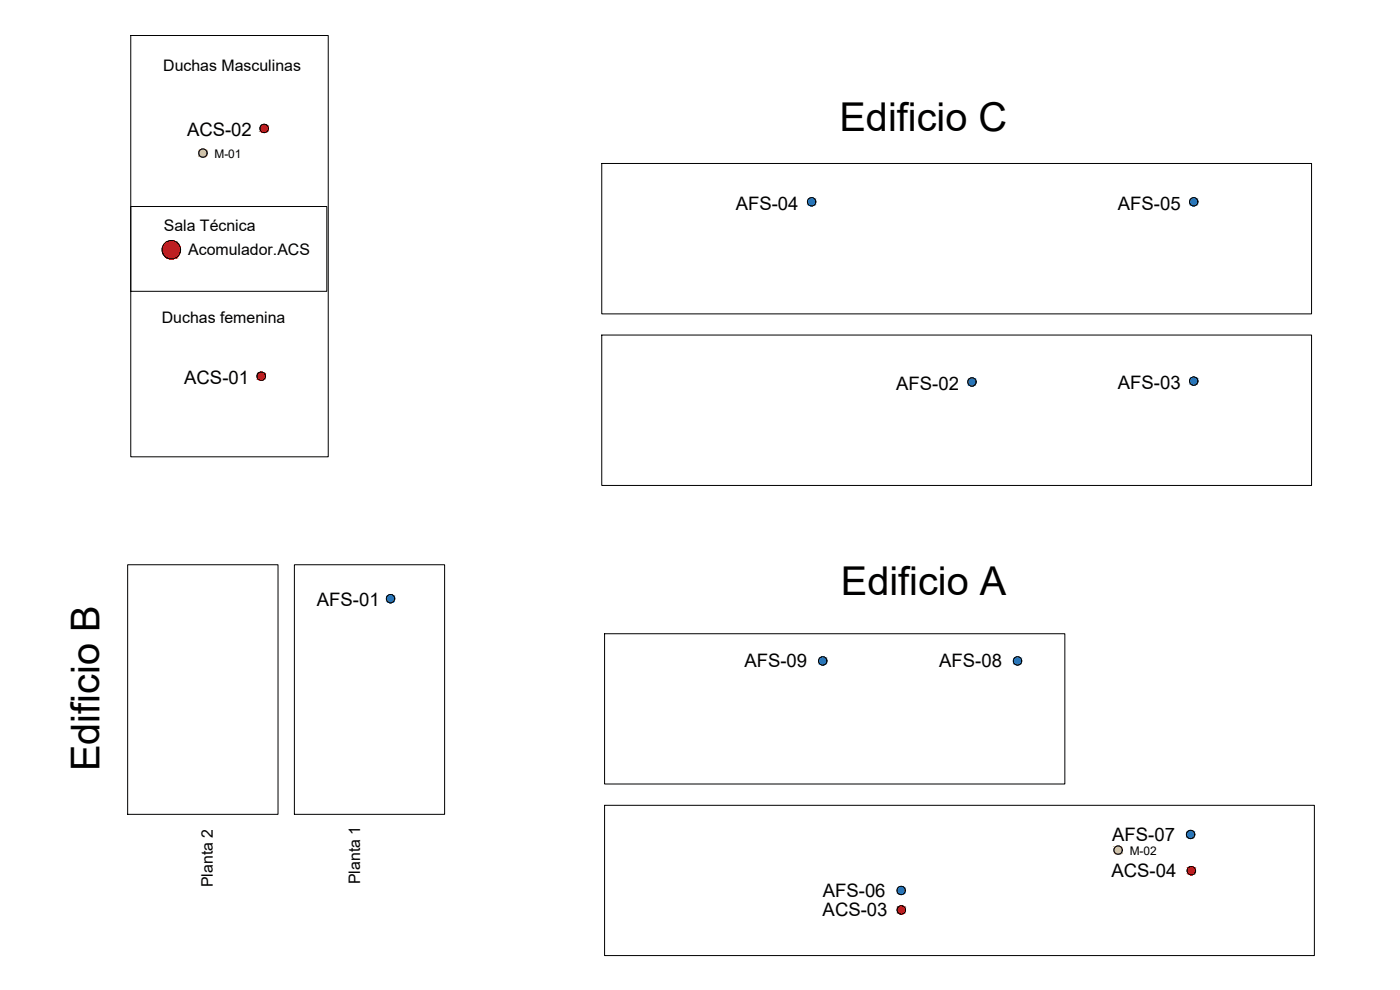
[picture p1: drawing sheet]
<svg xmlns="http://www.w3.org/2000/svg" width="420mm" height="297mm" viewBox="0 0 420 297" stroke-linecap="round" stroke-linejoin="round" font-family="sans-serif">
<defs><g id="words">
<g font-size="11.9">
<text x="251.9" y="39.4">Edificio C</text>
<text x="252.3" y="178.5">Edificio A</text>
<text x="29.8" y="231.5" transform="rotate(-90 29.8 231.5)">Edificio B</text>
</g>
<g font-size="5.6">
<text x="56.1" y="40.9">ACS-02</text>
<text x="220.8" y="62.9">AFS-04</text>
<text x="335.5" y="62.9">AFS-05</text>
<text x="55.3" y="115.2">ACS-01</text>
<text x="268.9" y="117">AFS-02</text>
<text x="335.5" y="116.7">AFS-03</text>
<text x="95.1" y="181.9">AFS-01</text>
<text x="223.4" y="200.1">AFS-09</text>
<text x="281.9" y="200.1">AFS-08</text>
<text x="333.8" y="252.3">AFS-07</text>
<text x="333.6" y="263.2">ACS-04</text>
<text x="246.9" y="269.1">AFS-06</text>
<text x="246.9" y="275">ACS-03</text>
</g>
<g font-size="4.8">
<text x="49" y="21.3">Duchas Masculinas</text>
<text x="49.1" y="69.3">Sala Técnica</text>
<text x="56.5" y="76.7">Acomulador.ACS</text>
<text x="48.6" y="96.9">Duchas femenina</text>
<text x="63.9" y="266.2" transform="rotate(-90 63.9 266.2)">Planta 2</text>
<text x="108.1" y="265.3" transform="rotate(-90 108.1 265.3)">Planta 1</text>
</g>
<g font-size="3.6">
<text x="64.3" y="47.4">M-01</text>
<text x="339" y="256.5">M-02</text>
</g>
</g></defs>
<!-- layer: 0 -->
<g fill="none" stroke="#000" stroke-width=".3">
<path d="M39.2 10.7h59.3v126.4h-59.3zM180.6 49.1h213v45.1h-213zM39.2 62h58.9v25.4h-58.9zM180.6 100.5h213v45.2h-213zM38.3 169.4h45.1v74.9h-45.1zM88.3 169.4h45.1v74.9h-45.1zM181.4 190.1h138.2v45.1h-138.2zM181.4 241.6h213.1v45.1h-213.1z"/>
<circle cx="79.3" cy="38.5" r="1.25"/>
<circle cx="60.9" cy="45.9" r="1.25"/>
<circle cx="51.4" cy="74.9" r="2.77"/>
<circle cx="243.6" cy="60.5" r="1.25"/>
<circle cx="358.2" cy="60.5" r="1.25"/>
<circle cx="78.4" cy="112.9" r="1.25"/>
<circle cx="291.7" cy="114.6" r="1.25"/>
<circle cx="358.2" cy="114.3" r="1.25"/>
<circle cx="117.2" cy="179.6" r="1.25"/>
<circle cx="246.9" cy="198.3" r="1.25"/>
<circle cx="305.4" cy="198.3" r="1.25"/>
<circle cx="335.6" cy="255.1" r="1.25"/>
<circle cx="357.3" cy="250.4" r="1.25"/>
<circle cx="270.4" cy="267.2" r="1.25"/>
<circle cx="270.5" cy="273" r="1.25"/>
<circle cx="357.5" cy="261.2" r="1.25"/>
</g>
<g fill="#2776bb" stroke="#2776bb" stroke-width=".3">
<path d="M117.1 178.4l.5 .1zM116.9 178.5h.7z"/>
<path d="M116.9 178.5h.9zM116.7 178.5h1.1z"/>
<path d="M116.7 178.5l1.3 .2zM116.5 178.7h1.5z"/>
<path d="M116.5 178.7l1.7 .1zM116.5 178.7l1.7 .1h-1.9z"/>
<path d="M116.3 178.8l2 .2-.1-.2zM116.3 178.8l2 .2h-2.1z"/>
<path d="M116.2 179l2.2 .2-.1-.2zM116.2 179l2.2 .2h-2.3z"/>
<path d="M116.1 179.2l2.3 .2v-.2zM116.1 179.2l2.3 .2h-2.4z"/>
<path d="M116 179.4l2.4 .2v-.2zM116 179.4l2.4 .2h-2.4z"/>
<path d="M116 179.6l2.4 .3v-.3zM116 179.6l2.4 .3h-2.4z"/>
<path d="M116 179.9l2.4 .2v-.2zM116 179.9l2.4 .2h-2.3z"/>
<path d="M116.1 180.1l2.2 .2 .1-.2zM116.1 180.1l2.2 .2h-2.1z"/>
<path d="M116.2 180.3l2 .2 .1-.2zM116.2 180.3l2 .2h-1.9z"/>
<path d="M116.3 180.5l1.7 .1 .2-.1zM116.3 180.5l1.7 .1h-1.5z"/>
<path d="M116.5 180.6h1.5zM116.5 180.6l1.3 .1z"/>
<path d="M116.7 180.7h1.1zM116.7 180.7l.9 .1z"/>
<path d="M116.9 180.8h.7zM116.9 180.8l.4 .1z"/>
<path d="M358.1 59.3l.5 .1zM357.9 59.4h.7z"/>
<path d="M357.9 59.4l.9 .1zM357.7 59.5h1.1z"/>
<path d="M357.7 59.5l1.3 .1zM357.5 59.6h1.5z"/>
<path d="M357.5 59.6l1.7 .2-.2-.2zM357.5 59.6l1.7 .2h-1.8z"/>
<path d="M357.4 59.8l1.9 .1-.1-.1zM357.4 59.8l1.9 .1h-2.1z"/>
<path d="M357.2 59.9l2.2 .2-.1-.2zM357.2 59.9l2.2 .2h-2.3z"/>
<path d="M357.1 60.1l2.4 .3-.1-.3zM357.1 60.1l2.4 .3h-2.4z"/>
<path d="M357.1 60.4l2.4 .2v-.2zM357.1 60.4l2.4 .2h-2.5z"/>
<path d="M357 60.6l2.5 .2v-.2zM357 60.6l2.5 .2h-2.4z"/>
<path d="M357.1 60.8l2.3 .2 .1-.2zM357.1 60.8l2.3 .2h-2.3z"/>
<path d="M357.1 61l2.2 .2 .1-.2zM357.1 61l2.2 .2h-2.1z"/>
<path d="M357.2 61.2l2 .2 .1-.2zM357.2 61.2l2 .2h-1.8z"/>
<path d="M357.4 61.4l1.6 .2 .2-.2zM357.4 61.4l1.6 .2h-1.5z"/>
<path d="M357.5 61.6h1.5zM357.5 61.6l1.3 .1z"/>
<path d="M357.7 61.7h1.1zM357.7 61.7l.9 .1z"/>
<path d="M357.9 61.8h.7zM357.9 61.8h.5z"/>
<path d="M305.3 197.1h.4zM305.1 197.1h.6z"/>
<path d="M305.1 197.1l.8 .1zM304.8 197.2h1.1z"/>
<path d="M304.8 197.2l1.3 .1zM304.6 197.3h1.5z"/>
<path d="M304.6 197.3l1.7 .2-.2-.2zM304.6 197.3l1.7 .2h-1.8z"/>
<path d="M304.5 197.5l1.9 .2-.1-.2zM304.5 197.5l1.9 .2h-2.1z"/>
<path d="M304.3 197.7l2.2 .2-.1-.2zM304.3 197.7l2.2 .2h-2.3z"/>
<path d="M304.2 197.9l2.4 .2-.1-.2zM304.2 197.9l2.4 .2h-2.4z"/>
<path d="M304.2 198.1l2.4 .2v-.2zM304.2 198.1l2.4 .2h-2.5z"/>
<path d="M304.1 198.3l2.5 .3v-.3zM304.1 198.3l2.5 .3h-2.4z"/>
<path d="M304.2 198.6l2.3 .2 .1-.2zM304.2 198.6l2.3 .2h-2.3z"/>
<path d="M304.2 198.8l2.2 .2 .1-.2zM304.2 198.8l2.2 .2h-2.1z"/>
<path d="M304.3 199l2 .2 .1-.2zM304.3 199l2 .2h-1.8z"/>
<path d="M304.5 199.2h1.8zM304.5 199.2l1.6 .1z"/>
<path d="M304.6 199.3h1.5zM304.6 199.3l1.3 .1z"/>
<path d="M304.8 199.4h1.1zM304.8 199.4l.9 .1z"/>
<path d="M305.1 199.5h.6zM305.1 199.5h.4z"/>
<path d="M358.1 113.1l.5 .1zM357.9 113.2h.7z"/>
<path d="M357.9 113.2l.9 .1zM357.7 113.3h1.1z"/>
<path d="M357.7 113.3l1.3 .1zM357.5 113.4h1.5z"/>
<path d="M357.5 113.4l1.7 .1-.2-.1zM357.4 113.5l.1-.1 1.7 .1z"/>
<path d="M357.4 113.5l1.9 .2-.1-.2zM357.4 113.5l1.9 .2h-2.1z"/>
<path d="M357.2 113.7l2.2 .2-.1-.2zM357.2 113.7l2.2 .2h-2.3z"/>
<path d="M357.1 113.9l2.4 .2-.1-.2zM357.1 113.9l2.4 .2h-2.4z"/>
<path d="M357.1 114.1l2.4 .3v-.3zM357.1 114.1l2.4 .3h-2.5z"/>
<path d="M357 114.4l2.5 .2v-.2zM357 114.4l2.5 .2h-2.4z"/>
<path d="M357.1 114.6l2.3 .2 .1-.2zM357.1 114.6l2.3 .2h-2.3z"/>
<path d="M357.1 114.8l2.2 .2 .1-.2zM357.1 114.8l2.2 .2h-2.1z"/>
<path d="M357.2 115l2 .2 .1-.2zM357.2 115l2 .2h-1.8z"/>
<path d="M357.4 115.2l1.6 .1 .2-.1zM357.4 115.2l1.6 .1h-1.5z"/>
<path d="M357.5 115.3h1.5zM357.5 115.3l1.3 .2z"/>
<path d="M357.7 115.5h1.1zM357.7 115.5l.9 .1z"/>
<path d="M357.9 115.6h.7zM357.9 115.6h.5z"/>
<path d="M243.5 59.3l.4 .1zM243.2 59.4h.7z"/>
<path d="M243.2 59.4l.9 .1zM243 59.5h1.1z"/>
<path d="M243 59.5l1.3 .1zM242.9 59.6h1.4z"/>
<path d="M242.9 59.6l1.6 .2-.2-.2zM242.9 59.6l1.6 .2h-1.8z"/>
<path d="M242.7 59.8l1.9 .1-.1-.1zM242.7 59.8l1.9 .1h-2z"/>
<path d="M242.6 59.9l2.1 .2-.1-.2zM242.6 59.9l2.1 .2h-2.3z"/>
<path d="M242.4 60.1l2.4 .3-.1-.3zM242.4 60.1l2.4 .3h-2.4z"/>
<path d="M242.4 60.4l2.4 .2v-.2zM242.4 60.4l2.4 .2h-2.4z"/>
<path d="M242.4 60.6l2.4 .2v-.2zM242.4 60.6l2.4 .2h-2.4z"/>
<path d="M242.4 60.8l2.3 .2 .1-.2zM242.4 60.8l2.3 .2h-2.3z"/>
<path d="M242.4 61l2.2 .2 .1-.2zM242.4 61l2.2 .2h-2z"/>
<path d="M242.6 61.2l1.9 .2 .1-.2zM242.6 61.2l1.9 .2h-1.8z"/>
<path d="M242.7 61.4l1.6 .2 .2-.2zM242.7 61.4l1.6 .2h-1.4z"/>
<path d="M242.9 61.6h1.4zM242.9 61.6l1.2 .1z"/>
<path d="M243 61.7h1.1zM243 61.7l.9 .1z"/>
<path d="M243.2 61.8h.7zM243.2 61.8h.5z"/>
<path d="M291.6 113.4h.5zM291.4 113.4h.7z"/>
<path d="M291.4 113.4l.9 .1zM291.2 113.5h1.1z"/>
<path d="M291.2 113.5l1.2 .2zM291 113.7h1.4z"/>
<path d="M291 113.7l1.6 .1zM290.8 113.8h1.8z"/>
<path d="M290.8 113.8l1.9 .1-.1-.1zM290.8 113.8l1.9 .1h-2z"/>
<path d="M290.7 113.9l2.2 .3-.2-.3zM290.7 113.9l2.2 .3h-2.3z"/>
<path d="M290.6 114.2l2.3 .2v-.2zM290.6 114.2l2.3 .2h-2.4z"/>
<path d="M290.5 114.4l2.4 .2v-.2zM290.5 114.4l2.4 .2h-2.4z"/>
<path d="M290.5 114.6l2.4 .2v-.2zM290.5 114.6l2.4 .2h-2.4z"/>
<path d="M290.5 114.8l2.4 .2v-.2zM290.5 114.8l2.4 .2h-2.3z"/>
<path d="M290.6 115l2.1 .3 .2-.3zM290.6 115l2.1 .3h-2z"/>
<path d="M290.7 115.3l1.9 .1 .1-.1zM290.7 115.3l1.9 .1h-1.8z"/>
<path d="M290.8 115.4l1.6 .2 .2-.2zM290.8 115.4l1.6 .2h-1.4z"/>
<path d="M291 115.6h1.4zM291 115.6l1.3 .1z"/>
<path d="M291.2 115.7h1.1zM291.2 115.7l.9 .1z"/>
<path d="M291.4 115.8h.7zM291.4 115.8l.4 .1z"/>
<path d="M78.3 111.7h.4zM78.1 111.7h.6z"/>
<path d="M78.1 111.7l.9 .1zM77.9 111.8h1.1z"/>
<path d="M77.9 111.8l1.3 .1zM77.6 111.9h1.6z"/>
<path d="M77.6 111.9l1.7 .1zM77.5 112h1.8z"/>
<path d="M77.5 112l2 .2-.2-.2zM77.5 112l2 .2h-2.2z"/>
<path d="M77.3 112.2l2.2 .2v-.2zM77.3 112.2l2.2 .2h-2.2z"/>
<path d="M77.3 112.4l2.3 .2-.1-.2zM77.3 112.4l2.3 .2h-2.4z"/>
<path d="M77.2 112.6l2.4 .3v-.3zM77.2 112.6l2.4 .3h-2.4z"/>
<path d="M77.2 112.9l2.4 .2v-.2zM77.2 112.9l2.4 .2h-2.4z"/>
<path d="M77.2 113.1l2.3 .2 .1-.2zM77.2 113.1l2.3 .2h-2.2z"/>
<path d="M77.3 113.3l2.2 .2v-.2zM77.3 113.3l2.2 .2h-2.2z"/>
<path d="M77.3 113.5l2 .2 .2-.2zM77.3 113.5l2 .2h-1.8z"/>
<path d="M77.5 113.7l1.7 .2 .1-.2zM77.5 113.7l1.7 .2h-1.6z"/>
<path d="M77.6 113.9h1.6zM77.6 113.9l1.4 .1z"/>
<path d="M77.9 114h1.1zM77.9 114l.8 .1z"/>
<path d="M78.1 114.1h.6zM78.1 114.1h.4z"/>
<path d="M79.2 37.3l.4 .1zM79 37.4h.6z"/>
<path d="M79 37.4l.8 .1zM78.7 37.5h1.1z"/>
<path d="M78.7 37.5l1.3 .1zM78.5 37.6h1.5z"/>
<path d="M78.5 37.6l1.7 .1-.2-.1zM78.5 37.6l1.7 .1h-1.8z"/>
<path d="M78.4 37.7l1.9 .2-.1-.2zM78.4 37.7l1.9 .2h-2.1z"/>
<path d="M78.2 37.9l2.2 .2-.1-.2zM78.2 37.9l2.2 .2h-2.3z"/>
<path d="M78.1 38.1l2.4 .2-.1-.2zM78.1 38.1l2.4 .2h-2.4z"/>
<path d="M78.1 38.3l2.4 .3v-.3zM78.1 38.3l2.4 .3h-2.4z"/>
<path d="M78.1 38.6l2.4 .2v-.2zM78.1 38.6l2.4 .2h-2.4z"/>
<path d="M78.1 38.8l2.3 .2 .1-.2zM78.1 38.8l2.3 .2h-2.3z"/>
<path d="M78.1 39l2.2 .2 .1-.2zM78.1 39l2.2 .2h-2.1z"/>
<path d="M78.2 39.2l2 .2 .1-.2zM78.2 39.2l2 .2h-1.8z"/>
<path d="M78.4 39.4l1.6 .2 .2-.2zM78.4 39.4l1.6 .2h-1.5z"/>
<path d="M78.5 39.6h1.5zM78.5 39.6l1.3 .1z"/>
<path d="M78.7 39.7h1.1zM78.7 39.7h.9z"/>
<path d="M79 39.7h.6zM79 39.7l.4 .1z"/>
<path d="M357.4 260l.5 .1zM357.2 260.1h.7z"/>
<path d="M357.2 260.1l.9 .1zM357 260.2h1.1z"/>
<path d="M357 260.2l1.3 .1zM356.8 260.3h1.5z"/>
<path d="M356.8 260.3l1.6 .1-.1-.1zM356.8 260.3l1.6 .1h-1.8z"/>
<path d="M356.6 260.4l2 .2-.2-.2zM356.6 260.4l2 .2h-2.1z"/>
<path d="M356.5 260.6l2.2 .2-.1-.2zM356.5 260.6l2.2 .2h-2.3z"/>
<path d="M356.4 260.8l2.4 .2-.1-.2zM356.4 260.8l2.4 .2h-2.5z"/>
<path d="M356.3 261l2.5 .3v-.3zM356.3 261l2.5 .3h-2.5z"/>
<path d="M356.3 261.3l2.5 .2v-.2zM356.3 261.3l2.5 .2h-2.5z"/>
<path d="M356.3 261.5l2.4 .2 .1-.2zM356.3 261.5l2.4 .2h-2.3z"/>
<path d="M356.4 261.7l2.2 .2 .1-.2zM356.4 261.7l2.2 .2h-2.1z"/>
<path d="M356.5 261.9l1.9 .2 .2-.2zM356.5 261.9l1.9 .2h-1.8z"/>
<path d="M356.6 262.1l1.7 .1 .1-.1zM356.6 262.1l1.7 .1h-1.5z"/>
<path d="M356.8 262.2h1.5zM356.8 262.2l1.3 .2z"/>
<path d="M357 262.4h1.1zM357 262.4l.9 .1z"/>
<path d="M357.2 262.5h.7zM357.2 262.5h.5z"/>
<path d="M357.2 249.2h.5zM357 249.2h.7z"/>
<path d="M357 249.2l.9 .1zM356.8 249.3h1.1z"/>
<path d="M356.8 249.3l1.3 .1zM356.6 249.4h1.5z"/>
<path d="M356.6 249.4l1.6 .1zM356.4 249.5h1.8z"/>
<path d="M356.4 249.5l2 .3-.2-.3zM356.4 249.5l2 .3h-2.1z"/>
<path d="M356.3 249.8l2.2 .1-.1-.1zM356.3 249.8l2.2 .1h-2.3z"/>
<path d="M356.2 249.9l2.3 .3v-.3zM356.2 249.9l2.3 .3h-2.4z"/>
<path d="M356.1 250.2l2.5 .2-.1-.2zM356.1 250.2l2.5 .2h-2.5z"/>
<path d="M356.1 250.4l2.4 .2 .1-.2zM356.1 250.4l2.4 .2h-2.4z"/>
<path d="M356.1 250.6l2.4 .3v-.3zM356.1 250.6l2.4 .3h-2.3z"/>
<path d="M356.2 250.9l2.2 .1 .1-.1zM356.2 250.9l2.2 .1h-2.1z"/>
<path d="M356.3 251l1.9 .2 .2-.2zM356.3 251l1.9 .2h-1.8z"/>
<path d="M356.4 251.2h1.8zM356.4 251.2l1.7 .2z"/>
<path d="M356.6 251.4h1.5zM356.6 251.4l1.3 .1z"/>
<path d="M356.8 251.5h1.1zM356.8 251.5l.9 .1z"/>
<path d="M357 251.6h.7zM357 251.6h.4z"/>
<path d="M270.4 266h.4zM270.1 266h.7z"/>
<path d="M270.1 266l.9 .1zM269.9 266.1h1.1z"/>
<path d="M269.9 266.1l1.3 .1zM269.7 266.2h1.5z"/>
<path d="M269.7 266.2l1.7 .2-.2-.2zM269.7 266.2l1.7 .2h-1.8z"/>
<path d="M269.6 266.4l1.9 .2-.1-.2zM269.6 266.4l1.9 .2h-2.1z"/>
<path d="M269.4 266.6l2.2 .2-.1-.2zM269.4 266.6l2.2 .2h-2.3z"/>
<path d="M269.3 266.8l2.4 .2-.1-.2zM269.3 266.8l2.4 .2h-2.4z"/>
<path d="M269.3 267l2.4 .2v-.2zM269.3 267l2.4 .2h-2.5z"/>
<path d="M269.2 267.2l2.5 .2v-.2zM269.2 267.2l2.5 .2h-2.4z"/>
<path d="M269.3 267.4l2.3 .3 .1-.3zM269.3 267.4l2.3 .3h-2.3z"/>
<path d="M269.3 267.7l2.2 .2 .1-.2zM269.3 267.7l2.2 .2h-2.1z"/>
<path d="M269.4 267.9l2 .1 .1-.1zM269.4 267.9l2 .1h-1.8z"/>
<path d="M269.6 268h1.8zM269.6 268l1.6 .2z"/>
<path d="M269.7 268.2h1.5zM269.7 268.2l1.3 .1z"/>
<path d="M269.9 268.3h1.1zM269.9 268.3l.9 .1z"/>
<path d="M270.1 268.4h.7zM270.1 268.4h.5z"/>
<path d="M246.8 197.1h.5zM246.6 197.1h.7z"/>
<path d="M246.6 197.1l.9 .1zM246.4 197.2h1.1z"/>
<path d="M246.4 197.2l1.3 .1zM246.2 197.3h1.5z"/>
<path d="M246.2 197.3l1.7 .2-.2-.2zM246 197.5l.2-.2 1.7 .2z"/>
<path d="M246 197.5l2 .2-.1-.2zM246 197.5l2 .2h-2.1z"/>
<path d="M245.9 197.7l2.2 .2-.1-.2zM245.9 197.7l2.2 .2h-2.3z"/>
<path d="M245.8 197.9l2.4 .2-.1-.2zM245.8 197.9l2.4 .2h-2.5z"/>
<path d="M245.7 198.1l2.5 .2v-.2zM245.7 198.1l2.5 .2h-2.5z"/>
<path d="M245.7 198.3l2.5 .3v-.3zM245.7 198.3l2.5 .3h-2.5z"/>
<path d="M245.7 198.6l2.4 .2 .1-.2zM245.7 198.6l2.4 .2h-2.3z"/>
<path d="M245.8 198.8l2.2 .2 .1-.2zM245.8 198.8l2.2 .2h-2.1z"/>
<path d="M245.9 199l2 .2 .1-.2zM245.9 199l2 .2h-1.9z"/>
<path d="M246 199.2h1.9zM246 199.2l1.7 .1z"/>
<path d="M246.2 199.3h1.5zM246.2 199.3l1.3 .1z"/>
<path d="M246.4 199.4h1.1zM246.4 199.4l.9 .1z"/>
<path d="M246.6 199.5h.7zM246.6 199.5h.5z"/>
<path d="M270.4 271.8l.4 .1zM270.2 271.9h.6z"/>
<path d="M270.2 271.9h.9zM270 271.9h1.1z"/>
<path d="M270 271.9l1.2 .1zM269.7 272h1.5z"/>
<path d="M269.7 272l1.7 .2-.2-.2zM269.7 272l1.7 .2h-1.8z"/>
<path d="M269.6 272.2l1.9 .2-.1-.2zM269.6 272.2l1.9 .2h-2z"/>
<path d="M269.5 272.4l2.2 .2-.2-.2zM269.5 272.4l2.2 .2h-2.3z"/>
<path d="M269.4 272.6l2.3 .2v-.2zM269.4 272.6l2.3 .2h-2.4z"/>
<path d="M269.3 272.8l2.4 .2v-.2zM269.3 272.8l2.4 .2h-2.4z"/>
<path d="M269.3 273l2.4 .2v-.2zM269.3 273l2.4 .2h-2.4z"/>
<path d="M269.3 273.2l2.4 .3v-.3zM269.3 273.2l2.4 .3h-2.3z"/>
<path d="M269.4 273.5l2.1 .2 .2-.2zM269.4 273.5l2.1 .2h-2z"/>
<path d="M269.5 273.7l1.9 .1 .1-.1zM269.5 273.7l1.9 .1h-1.8z"/>
<path d="M269.6 273.8l1.6 .2 .2-.2zM269.6 273.8l1.6 .2h-1.5z"/>
<path d="M269.7 274h1.5zM269.7 274l1.4 .1z"/>
<path d="M270 274.1h1.1zM270 274.1l.8 .1z"/>
<path d="M270.2 274.2h.6zM270.2 274.2l.4 .1z"/>
</g>
<g fill="#ed1f24" stroke="#ed1f24" stroke-width=".3">
<path d="M51.1 72.2h.7z"/>
<path d="M50.7 77.6h1.4z"/>
<path d="M78.3 111.7h.4zM78.1 111.7h.6z"/>
<path d="M78.1 111.7l.9 .1zM77.9 111.8h1.1z"/>
<path d="M77.9 111.8l1.3 .1zM77.6 111.9h1.6z"/>
<path d="M77.6 111.9l1.7 .1zM77.5 112h1.8z"/>
<path d="M77.5 112l2 .2-.2-.2zM77.5 112l2 .2h-2.2z"/>
<path d="M77.3 112.2l2.2 .2v-.2zM77.3 112.2l2.2 .2h-2.2z"/>
<path d="M77.3 112.4l2.3 .2-.1-.2zM77.3 112.4l2.3 .2h-2.4z"/>
<path d="M77.2 112.6l2.4 .3v-.3zM77.2 112.6l2.4 .3h-2.4z"/>
<path d="M77.2 112.9l2.4 .2v-.2zM77.2 112.9l2.4 .2h-2.4z"/>
<path d="M77.2 113.1l2.3 .2 .1-.2zM77.2 113.1l2.3 .2h-2.2z"/>
<path d="M77.3 113.3l2.2 .2v-.2zM77.3 113.3l2.2 .2h-2.2z"/>
<path d="M77.3 113.5l2 .2 .2-.2zM77.3 113.5l2 .2h-1.8z"/>
<path d="M77.5 113.7l1.7 .2 .1-.2zM77.5 113.7l1.7 .2h-1.6z"/>
<path d="M77.6 113.9h1.6zM77.6 113.9l1.4 .1z"/>
<path d="M77.9 114h1.1zM77.9 114l.8 .1z"/>
<path d="M78.1 114.1h.6zM78.1 114.1h.4z"/>
<path d="M79.2 37.3l.4 .1zM79 37.4h.6z"/>
<path d="M79 37.4l.8 .1zM78.7 37.5h1.1z"/>
<path d="M78.7 37.5l1.3 .1zM78.5 37.6h1.5z"/>
<path d="M78.5 37.6l1.7 .1-.2-.1zM78.5 37.6l1.7 .1h-1.8z"/>
<path d="M78.4 37.7l1.9 .2-.1-.2zM78.4 37.7l1.9 .2h-2.1z"/>
<path d="M78.2 37.9l2.2 .2-.1-.2zM78.2 37.9l2.2 .2h-2.3z"/>
<path d="M78.1 38.1l2.4 .2-.1-.2zM78.1 38.1l2.4 .2h-2.4z"/>
<path d="M78.1 38.3l2.4 .3v-.3zM78.1 38.3l2.4 .3h-2.4z"/>
<path d="M78.1 38.6l2.4 .2v-.2zM78.1 38.6l2.4 .2h-2.4z"/>
<path d="M78.1 38.8l2.3 .2 .1-.2zM78.1 38.8l2.3 .2h-2.3z"/>
<path d="M78.1 39l2.2 .2 .1-.2zM78.1 39l2.2 .2h-2.1z"/>
<path d="M78.2 39.2l2 .2 .1-.2zM78.2 39.2l2 .2h-1.8z"/>
<path d="M78.4 39.4l1.6 .2 .2-.2zM78.4 39.4l1.6 .2h-1.5z"/>
<path d="M78.5 39.6h1.5zM78.5 39.6l1.3 .1z"/>
<path d="M78.7 39.7h1.1zM78.7 39.7h.9z"/>
<path d="M79 39.7h.6zM79 39.7l.4 .1z"/>
<path d="M357.4 260l.5 .1zM357.2 260.1h.7z"/>
<path d="M357.2 260.1l.9 .1zM357 260.2h1.1z"/>
<path d="M357 260.2l1.3 .1zM356.8 260.3h1.5z"/>
<path d="M356.8 260.3l1.6 .1-.1-.1zM356.8 260.3l1.6 .1h-1.8z"/>
<path d="M356.6 260.4l2 .2-.2-.2zM356.6 260.4l2 .2h-2.1z"/>
<path d="M356.5 260.6l2.2 .2-.1-.2zM356.5 260.6l2.2 .2h-2.3z"/>
<path d="M356.4 260.8l2.4 .2-.1-.2zM356.4 260.8l2.4 .2h-2.5z"/>
<path d="M356.3 261l2.5 .3v-.3zM356.3 261l2.5 .3h-2.5z"/>
<path d="M356.3 261.3l2.5 .2v-.2zM356.3 261.3l2.5 .2h-2.5z"/>
<path d="M356.3 261.5l2.4 .2 .1-.2zM356.3 261.5l2.4 .2h-2.3z"/>
<path d="M356.4 261.7l2.2 .2 .1-.2zM356.4 261.7l2.2 .2h-2.1z"/>
<path d="M356.5 261.9l1.9 .2 .2-.2zM356.5 261.9l1.9 .2h-1.8z"/>
<path d="M356.6 262.1l1.7 .1 .1-.1zM356.6 262.1l1.7 .1h-1.5z"/>
<path d="M356.8 262.2h1.5zM356.8 262.2l1.3 .2z"/>
<path d="M357 262.4h1.1zM357 262.4l.9 .1z"/>
<path d="M357.2 262.5h.7zM357.2 262.5h.5z"/>
<path d="M270.4 271.8l.4 .1zM270.2 271.9h.6z"/>
<path d="M270.2 271.9h.9zM270 271.9h1.1z"/>
<path d="M270 271.9l1.2 .1zM269.7 272h1.5z"/>
<path d="M269.7 272l1.7 .2-.2-.2zM269.7 272l1.7 .2h-1.8z"/>
<path d="M269.6 272.2l1.9 .2-.1-.2zM269.6 272.2l1.9 .2h-2z"/>
<path d="M269.5 272.4l2.2 .2-.2-.2zM269.5 272.4l2.2 .2h-2.3z"/>
<path d="M269.4 272.6l2.3 .2v-.2zM269.4 272.6l2.3 .2h-2.4z"/>
<path d="M269.3 272.8l2.4 .2v-.2zM269.3 272.8l2.4 .2h-2.4z"/>
<path d="M269.3 273l2.4 .2v-.2zM269.3 273l2.4 .2h-2.4z"/>
<path d="M269.3 273.2l2.4 .3v-.3zM269.3 273.2l2.4 .3h-2.3z"/>
<path d="M269.4 273.5l2.1 .2 .2-.2zM269.4 273.5l2.1 .2h-2z"/>
<path d="M269.5 273.7l1.9 .1 .1-.1zM269.5 273.7l1.9 .1h-1.8z"/>
<path d="M269.6 273.8l1.6 .2 .2-.2zM269.6 273.8l1.6 .2h-1.5z"/>
<path d="M269.7 274h1.5zM269.7 274l1.4 .1z"/>
<path d="M270 274.1h1.1zM270 274.1l.8 .1z"/>
<path d="M270.2 274.2h.6zM270.2 274.2l.4 .1z"/>
<path d="M51.1 72.2l1 .1zM50.7 72.3h1.4z"/>
<path d="M50.7 72.3l1.8 .1zM50.4 72.4h2.1z"/>
<path d="M50.4 72.4l2.4 .2zM50 72.6l.4-.2 2.4 .2z"/>
<path d="M50 72.6l3.1 .2-.3-.2zM49.7 72.8l.3-.2 3.1 .2z"/>
<path d="M49.7 72.8l3.7 .2-.3-.2zM49.5 73l.2-.2 3.7 .2z"/>
<path d="M49.5 73l4.1 .3-.2-.3zM49.5 73l4.1 .3h-4.4z"/>
<path d="M49.2 73.3l4.6 .3-.2-.3zM49.2 73.3l4.6 .3h-4.8z"/>
<path d="M49 73.6l5 .3-.2-.3zM49 73.6l5 .3h-5.1z"/>
<path d="M48.9 73.9l5.2 .4-.1-.4zM48.9 73.9l5.2 .4h-5.3z"/>
<path d="M48.8 74.3l5.3 .3v-.3zM48.8 74.3l5.3 .3h-5.4z"/>
<path d="M48.7 74.6l5.5 .4-.1-.4zM48.7 74.6l5.5 .4h-5.6z"/>
<path d="M48.6 75l5.5 .3 .1-.3zM48.6 75l5.5 .3h-5.4z"/>
<path d="M48.7 75.3l5.4 .4v-.4zM48.7 75.3l5.4 .4h-5.3z"/>
<path d="M48.8 75.7l5.2 .3 .1-.3zM48.8 75.7l5.2 .3h-5.1z"/>
<path d="M48.9 76l4.9 .4 .2-.4zM48.9 76l4.9 .4h-4.8z"/>
<path d="M49 76.4l4.6 .3 .2-.3zM49 76.4l4.6 .3h-4.4z"/>
<path d="M49.2 76.7l4.2 .2 .2-.2zM49.2 76.7l4.2 .2h-3.9z"/>
<path d="M49.5 76.9l3.6 .3 .3-.3zM49.5 76.9l3.6 .3h-3.4z"/>
<path d="M49.7 77.2l3.1 .2 .3-.2zM49.7 77.2l3.1 .2h-2.8z"/>
<path d="M50 77.4l2.5 .1 .3-.1zM50 77.4l2.5 .1z"/>
<path d="M50.4 77.5h2.1zM50.4 77.5l1.7 .1z"/>
<path d="M50.7 77.6l1.1 .1zM51.1 77.7h.7z"/>
</g>
<g fill="#fdbe3f" stroke="#fdbe3f" stroke-width=".3">
<path d="M335.4 253.9h.4z"/>
<path d="M335.2 256.3h.8z"/>
<path d="M60.8 44.7l.5 .1zM60.6 44.8h.7z"/>
<path d="M60.6 44.8l.9 .1zM60.4 44.9h1.1z"/>
<path d="M60.4 44.9l1.2 .1zM60.2 45h1.4z"/>
<path d="M60.2 45l1.6 .1zM60 45.1h1.8z"/>
<path d="M60 45.1l2 .2-.2-.2zM60 45.1l2 .2h-2.1z"/>
<path d="M59.9 45.3l2.2 .2-.1-.2zM59.9 45.3l2.2 .2h-2.3z"/>
<path d="M59.8 45.5l2.3 .2v-.2zM59.8 45.5l2.3 .2h-2.4z"/>
<path d="M59.7 45.7l2.4 .3v-.3zM59.7 45.7l2.4 .3h-2.4z"/>
<path d="M59.7 46l2.4 .2v-.2zM59.7 46l2.4 .2h-2.4z"/>
<path d="M59.7 46.2l2.4 .2v-.2zM59.7 46.2l2.4 .2h-2.3z"/>
<path d="M59.8 46.4l2.2 .2 .1-.2zM59.8 46.4l2.2 .2h-2.1z"/>
<path d="M59.9 46.6l1.9 .2 .2-.2zM59.9 46.6l1.9 .2h-1.8z"/>
<path d="M60 46.8h1.8zM60 46.8l1.6 .1z"/>
<path d="M60.2 46.9h1.4zM60.2 46.9l1.3 .2z"/>
<path d="M60.4 47.1h1.1zM60.4 47.1h.9z"/>
<path d="M60.6 47.1h.7zM60.6 47.1l.4 .1z"/>
<path d="M60.8 44.7l.5 .1zM60.6 44.8h.7z"/>
<path d="M60.6 44.8l.9 .1zM60.4 44.9h1.1z"/>
<path d="M60.4 44.9l1.2 .1zM60.2 45h1.4z"/>
<path d="M60.2 45l1.6 .1zM60 45.1h1.8z"/>
<path d="M60 45.1l2 .2-.2-.2zM60 45.1l2 .2h-2.1z"/>
<path d="M59.9 45.3l2.2 .2-.1-.2zM59.9 45.3l2.2 .2h-2.3z"/>
<path d="M59.8 45.5l2.3 .2v-.2zM59.8 45.5l2.3 .2h-2.4z"/>
<path d="M59.7 45.7l2.4 .3v-.3zM59.7 45.7l2.4 .3h-2.4z"/>
<path d="M59.7 46l2.4 .2v-.2zM59.7 46l2.4 .2h-2.4z"/>
<path d="M59.7 46.2l2.4 .2v-.2zM59.7 46.2l2.4 .2h-2.3z"/>
<path d="M59.8 46.4l2.2 .2 .1-.2zM59.8 46.4l2.2 .2h-2.1z"/>
<path d="M59.9 46.6l1.9 .2 .2-.2zM59.9 46.6l1.9 .2h-1.8z"/>
<path d="M60 46.8h1.8zM60 46.8l1.6 .1z"/>
<path d="M60.2 46.9h1.4zM60.2 46.9l1.3 .2z"/>
<path d="M60.4 47.1h1.1zM60.4 47.1h.9z"/>
<path d="M60.6 47.1h.7zM60.6 47.1l.4 .1z"/>
<path d="M335.4 253.9h.6zM335.2 253.9h.8z"/>
<path d="M335.2 253.9l1 .1zM335 254h1.2z"/>
<path d="M335 254l1.3 .1zM334.9 254.1h1.4z"/>
<path d="M334.9 254.1l1.6 .1zM334.9 254.1l1.6 .1h-1.8z"/>
<path d="M334.7 254.2l1.9 .2zM334.6 254.4h2z"/>
<path d="M334.6 254.4l2.1 .1-.1-.1zM334.6 254.4l2.1 .1h-2.2z"/>
<path d="M334.5 254.5l2.3 .2-.1-.2zM334.5 254.5l2.3 .2h-2.4z"/>
<path d="M334.4 254.7l2.4 .2v-.2zM334.4 254.7l2.4 .2h-2.4z"/>
<path d="M334.4 254.9l2.4 .2v-.2zM334.4 254.9l2.4 .2h-2.5z"/>
<path d="M334.3 255.1l2.5 .2v-.2zM334.3 255.1l2.5 .2h-2.4z"/>
<path d="M334.4 255.3l2.4 .2v-.2zM334.4 255.3l2.4 .2h-2.4z"/>
<path d="M334.4 255.5l2.3 .2 .1-.2zM334.4 255.5l2.3 .2h-2.2z"/>
<path d="M334.5 255.7h2.2zM334.5 255.7l2.1 .1z"/>
<path d="M334.6 255.8l1.9 .2 .1-.2zM334.6 255.8l1.9 .2h-1.8z"/>
<path d="M334.7 256h1.8zM334.7 256l1.6 .1z"/>
<path d="M334.9 256.1h1.4zM334.9 256.1l1.3 .1z"/>
<path d="M335 256.2h1.2zM335 256.2l1 .1z"/>
<path d="M335.2 256.3h.6zM335.4 256.3h.4z"/>
<path d="M335.4 253.9h.6zM335.2 253.9h.8z"/>
<path d="M335.2 253.9l1 .1zM335 254h1.2z"/>
<path d="M335 254l1.3 .1zM334.9 254.1h1.4z"/>
<path d="M334.9 254.1l1.6 .1zM334.9 254.1l1.6 .1h-1.8z"/>
<path d="M334.7 254.2l1.9 .2zM334.6 254.4h2z"/>
<path d="M334.6 254.4l2.1 .1-.1-.1zM334.6 254.4l2.1 .1h-2.2z"/>
<path d="M334.5 254.5l2.3 .2-.1-.2zM334.5 254.5l2.3 .2h-2.4z"/>
<path d="M334.4 254.7l2.4 .2v-.2zM334.4 254.7l2.4 .2h-2.4z"/>
<path d="M334.4 254.9l2.4 .2v-.2zM334.4 254.9l2.4 .2h-2.5z"/>
<path d="M334.3 255.1l2.5 .2v-.2zM334.3 255.1l2.5 .2h-2.4z"/>
<path d="M334.4 255.3l2.4 .2v-.2zM334.4 255.3l2.4 .2h-2.4z"/>
<path d="M334.4 255.5l2.3 .2 .1-.2zM334.4 255.5l2.3 .2h-2.2z"/>
<path d="M334.5 255.7h2.2zM334.5 255.7l2.1 .1z"/>
<path d="M334.6 255.8l1.9 .2 .1-.2zM334.6 255.8l1.9 .2h-1.8z"/>
<path d="M334.7 256h1.8zM334.7 256l1.6 .1z"/>
<path d="M334.9 256.1h1.4zM334.9 256.1l1.3 .1z"/>
<path d="M335 256.2h1.2zM335 256.2l1 .1z"/>
<path d="M335.2 256.3h.6zM335.4 256.3h.4z"/>
</g>
<use href="#words"/>
</svg>
